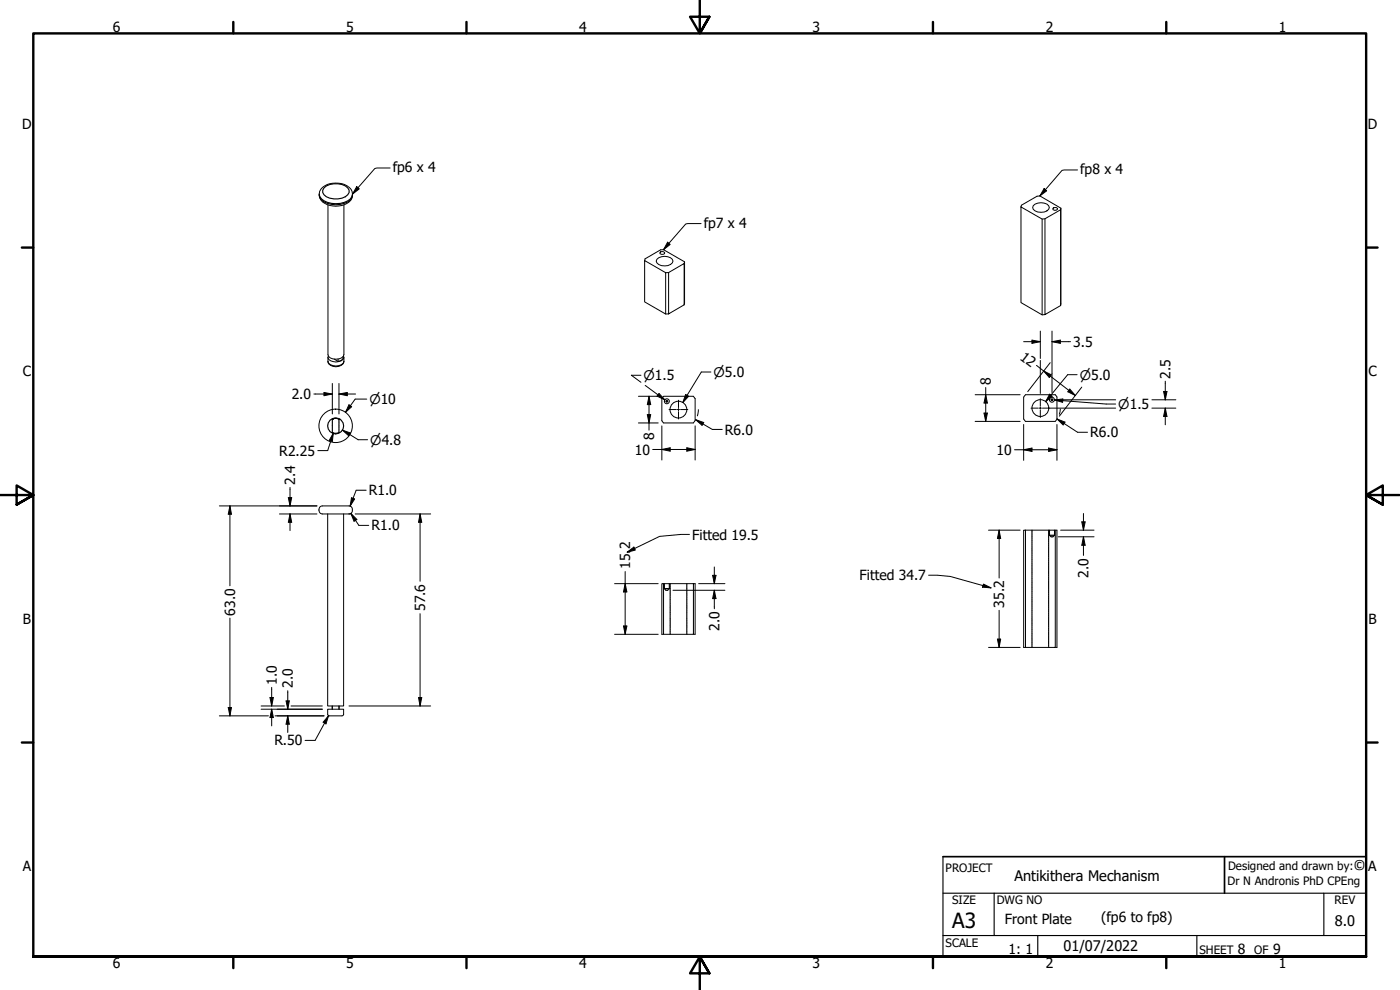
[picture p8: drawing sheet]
<svg xmlns="http://www.w3.org/2000/svg" width="420mm" height="297mm" viewBox="0 0 420 297" stroke-linecap="round" stroke-linejoin="round" font-family="sans-serif">
<defs><g id="words">
<text font-size="6.3" x="285.8" y="278.5">A3</text>
<g font-size="4.4">
<text x="406.2" y="261.1">©</text>
<text x="304.5" y="264.3">Antikithera Mechanism</text>
<text x="400.6" y="277.8">8.0</text>
<text x="319.2" y="285.4">01/07/2022</text>
</g>
<g font-size="4.2">
<text x="33.9" y="9.6">6</text>
<text x="103.8" y="9.6">5</text>
<text x="173.9" y="9.6">4</text>
<text x="243.8" y="9.6">3</text>
<text x="313.9" y="9.6">2</text>
<text x="383.8" y="9.6">1</text>
<text x="6.6" y="38.7">D</text>
<text x="410.5" y="38.7">D</text>
<text x="117.9" y="51.6">fp6 x 4</text>
<text x="324.1" y="52.2">fp8 x 4</text>
<text x="211.2" y="68.3">fp7 x 4</text>
<text x="305.9" y="107.6" transform="rotate(38 305.9 107.6)">12</text>
<text x="322.1" y="104">3.5</text>
<text x="6.8" y="112.9">C</text>
<text x="351.2" y="113.6" transform="rotate(-90 351.2 113.6)">2.5</text>
<text x="410.7" y="112.9">C</text>
<text x="87.5" y="119.7">2.0</text>
<text x="297.3" y="115.5" transform="rotate(-90 297.3 115.5)">8</text>
<text x="217.6" y="130.4">R6.0</text>
<text x="327.2" y="131.2">R6.0</text>
<text x="83.8" y="136.7">R2.25</text>
<text x="190.5" y="136.4">10</text>
<text x="196.3" y="132.2" transform="rotate(-90 196.3 132.2)">8</text>
<text x="299.1" y="136.5">10</text>
<text x="88.6" y="145.4" transform="rotate(-90 88.6 145.4)">2.4</text>
<text x="110.7" y="148.6">R1.0</text>
<text x="111.5" y="159.2">R1.0</text>
<text x="207.7" y="161.9">Fitted 19.5</text>
<text x="189.1" y="170.7" transform="rotate(-90 189.1 170.7)">15.2</text>
<text x="326.7" y="173.3" transform="rotate(-90 326.7 173.3)">2.0</text>
<text x="258" y="174.1">Fitted 34.7</text>
<text x="70.5" y="184.7" transform="rotate(-90 70.5 184.7)">63.0</text>
<text x="127.6" y="183.3" transform="rotate(-90 127.6 183.3)">57.6</text>
<text x="301.4" y="182.4" transform="rotate(-90 301.4 182.4)">35.2</text>
<text x="6.9" y="187.2">B</text>
<text x="215.9" y="189.3" transform="rotate(-90 215.9 189.3)">2.0</text>
<text x="410.7" y="187.2">B</text>
<text x="83.1" y="205.4" transform="rotate(-90 83.1 205.4)">1.0</text>
<text x="87.9" y="206.4" transform="rotate(-90 87.9 206.4)">2.0</text>
<text x="82.3" y="223.7">R.50</text>
<text x="6.8" y="261.4">A</text>
<text x="410.6" y="261.4">A</text>
<text x="301.6" y="277.4">Front Plate</text>
<text x="330.5" y="276.8">(fp6 to fp8)</text>
<text x="302.7" y="286.3">1: 1</text>
<text x="371.5" y="286.2">8</text>
<text x="382.1" y="286.2">9</text>
<text x="33.9" y="290.5">6</text>
<text x="103.8" y="290.5">5</text>
<text x="173.9" y="290.5">4</text>
<text x="243.8" y="290.5">3</text>
<text x="313.9" y="290.5">2</text>
<text x="383.8" y="290.5">1</text>
</g>
<g font-size="4">
<text x="214.1" y="113.1">⌀5.0</text>
<text x="324.1" y="113.9">⌀5.0</text>
<text x="193.1" y="114.1">⌀1.5</text>
<text x="110.9" y="121.2">⌀10</text>
<text x="335.6" y="122.7">⌀1.5</text>
<text x="111.1" y="133.4">⌀4.8</text>
</g>
<g font-size="3.5">
<text x="283.8" y="261.7">PROJECT</text>
<text x="368.6" y="261.1">Designed and drawn by:</text>
<text x="368.4" y="265.5">Dr N Andronis PhD CPEng</text>
<text x="285.8" y="271.3">SIZE</text>
<text x="299.1" y="271.3">DWG NO</text>
<text x="400.5" y="271.3">REV</text>
<text x="283.8" y="284">SCALE</text>
<text x="360" y="286.2">SHEET</text>
<text x="376.4" y="286.2">OF</text>
</g>
</g></defs>
<!-- layer: Visible (ANSI) -->
<g fill="none" stroke="#000" stroke-width=".3">
<path d="M96.8 56.2a6.7 6.7 0 0 1 8.5 .6 3.1 3.1 0 0 1-1.9 4.6 6.7 6.7 0 0 1-7.1-1.4 2.84 2.84 0 0 1 .5-3.8zM98.4 61.5v44.9a2.86 2.86 0 0 0 4.6 .5l.2-.5v-44.9M193.5 78.2l.1-.5 4.6-2.7 .9-.1 6.3 3.7-.1 12.9M193.5 78.2l6.3 3.6v12.4l-6.3-3.6zM197.1 77.8a3.4 3.4 0 0 1 4.7 0l.2 .5a2.98 2.98 0 0 1-4.9 .6l-.2-.6zM198.2 75.6h1l.3 .2-.1 .3a.94 .94 0 0 1-1.4-.2zM205.4 78.6l-.1 .5M306.4 62.1l6.4 3.6v28.8l-6.4-3.7zM306.4 62.1l.1-.5 4.7-2.7 .9-.1 6.3 3.7-.1 29.2M310.1 61.7a3.4 3.4 0 0 1 4.6 0l.2 .6a2.95 2.95 0 0 1-4.8 .5l-.2-.5zM313.6 65.6l4.7-2.7v28.8l-4.7 2.7zM313.6 65.6l-.8 .1"/>
<path d="M316.1 62.4l1-.1 .3 .3-.1 .3-.8 .2-.4-.2-.2-.3zM318.4 62.5l-.1 .4M200.7 81.8l4.6-2.7v12.4l-4.6 2.7zM200.7 81.8h-.9M200.7 94.2h-.9M313.6 94.4l-.8 .1M98.4 107.2v1.2a2.51 2.51 0 0 0 4 1.2l.7-.8 .1-1.6M98.5 106.8l-.1 .5a2.84 2.84 0 0 0 4.8 0l-.1-.5M100.3 107.8l1.2 .6M101.5 107.7v.7M103 107a1.38 1.38 0 0 1-1.5 1.4M208.1 118.9l.5 .7"/>
<path d="M208.1 118.9h-9l-.5 .7v6.6l.5 .7h9M208.6 119.6v6.6M307.8 118.4h8.9l.5 .8v6.5l-.5 .7h-8.9l-.6-.6v-6.7zM208.6 126.2l-.5 .7M95.7 152.8a1.17 1.17 0 0 0 1.1 1.4M96.7 151.8h8.1a.99 .99 0 0 1 .9 1M96.8 151.8a.99 .99 0 0 0-1 1M98.3 154.2v57.6h4.8v-57.6M105.7 152.8a1.11 1.11 0 0 1-.9 1.4h-8.1M307.8 159.1h8.9v35.2h-8.9zM307.8 159.1h-.6v35.2h.6M316.7 159.1h.5v35.2h-.5"/>
<path d="M199.1 175.1h9v15.2h-9zM199.1 175.1h-.5v15.2h.5M208.1 175.1h.5v15.2h-.5M98.3 214.3v-1.5h4.8v1.5M98.3 214.3l.5 .5h3.8l.5-.5M99.7 211.8v1M101.7 211.8v1"/>
<circle cx="315.7" cy="119.9" r=".23"/>
<circle cx="315.7" cy="119.9" r=".74"/>
<circle cx="100.7" cy="127.8" r="5"/>
<circle cx="200.1" cy="120.4" r=".23"/>
<circle cx="200.1" cy="120.4" r=".74"/>
<circle cx="203.6" cy="122.9" r="2.52"/>
<circle cx="312.2" cy="122.4" r="2.52"/>
</g>
<!-- layer: Hidden (ANSI) -->
<g fill="#000">
<circle cx="99.7" cy="125.8" r=".17"/>
<circle cx="101.7" cy="125.8" r=".17"/>
<circle cx="101.8" cy="125.8" r=".17"/>
</g>
<g fill="none" stroke="#000" stroke-width=".34">
<path d="M98.3 127.8l.1 .5M98.4 127.3l-.1 .4M98.5 128.4l.1 .4M98.6 126.7l-.1 .5M98.7 128.9l.2 .4M98.9 126.3l-.2 .3M99 129.4l.4 .3M99.4 125.9l-.4 .3M99.4 129.7l.4 .3M99.7 126.1v.5M99.7 126.7v.5M99.7 127.3v.4"/>
<path d="M99.7 127.8v.5M99.7 128.4v.5M99.7 129v.4M99.7 129.6l.2 .3M99.8 125.6l-.4 .2M99.9 125.7l-.2 .3M99.9 130l.5 .1M100 129.9l.4 .1M100.4 125.5l-.4 .2M100.4 125.5h-.5M100.5 125.4h.5M100.5 125.5h.5"/>
<path d="M100.5 130.2h.5M100.5 130h.4M101 125.5l.5 .2M101.1 125.5h.4M101.4 129.9l-.4 .1M101.5 130l-.4 .1M101.6 125.7l.1 .3M101.6 125.6l.4 .2M101.7 126.1v.5M101.7 126.7v.5M101.7 127.3v.4M101.7 127.8v.5"/>
<path d="M101.7 128.4v.5M101.7 129v.4M101.7 129.6l-.2 .3M102 129.7l-.4 .3M102.1 125.9l.4 .3M102.5 129.4l-.4 .3M102.5 126.3l.3 .3M102.8 128.9l-.3 .4M102.9 126.7l.1 .5M103 128.4l-.1 .4M103 127.3l.1 .4M103.1 127.8l-.1 .5"/>
<path d="M309.7 159.1v.2M309.7 159.4v.5M314.7 159.1v.2M314.7 159.4v.5M315 159.1v.2M315 159.4v.4M315 159.9v.4M316.5 159.1v.2M316.5 159.4v.4M316.5 159.9v.4M199.4 176.6h.2M199.4 176.6l.2 .2"/>
<path d="M199.4 175.1v.2M199.4 175.4v.4M199.4 175.9v.4M199.4 176.4v.2M199.7 176.9l.3 .2M199.7 176.6h.4M200.2 176.6h.4M200.6 176.9l-.4 .2M200.7 176.6h.2M200.9 176.6l-.2 .2M200.9 175.1v.2M200.9 175.4v.4"/>
<path d="M200.9 175.9v.4M200.9 176.4v.2M201.1 175.1v.2M201.1 175.5v.4M201.1 176v.5M201.1 176.6v.4M201.1 177.2v.4M201.1 177.7v.5M201.1 178.3v.4M201.1 178.8v.5M201.1 179.4v.5M201.1 179.9v.5"/>
<path d="M206.1 175.1v.2M206.1 175.5v.4M206.1 176v.5M206.1 176.6v.4M206.1 177.2v.4M206.1 177.7v.5M206.1 178.3v.4M206.1 178.8v.5M206.1 179.4v.5M206.1 179.9v.5M309.7 160v.4M309.7 160.6v.4"/>
<path d="M309.7 161.1v.5M309.7 161.7v.5M309.7 162.2v.5M309.7 162.8v.5M309.7 163.4v.5M309.7 164v.4M309.7 164.5v.5M309.7 165.1v.5M309.7 165.7v.4M309.7 166.2v.5M309.7 166.8v.4M309.7 167.4v.4"/>
<path d="M309.7 167.9v.5M309.7 168.5v.4M309.7 169.1v.4M309.7 169.7v.4M309.7 170.2v.5M309.7 170.8v.4M309.7 171.4v.4M309.7 171.9v.5M309.7 172.5v.4M309.7 173v.5M309.7 173.6v.5M309.7 174.2v.5"/>
<path d="M309.7 174.7v.5M309.7 175.3v.5M309.7 175.9v.4M309.7 176.4v.5M309.7 177v.5M309.7 177.6v.4M309.7 178.2v.4M309.7 178.7v.5M309.7 179.3v.4M309.7 179.9v.4M314.7 160v.4M314.7 160.6v.4"/>
<path d="M314.7 161.1v.5M314.7 161.7v.5M314.7 162.2v.5M314.7 162.8v.5M314.7 163.4v.5M314.7 164v.4M314.7 164.5v.5M314.7 165.1v.5M314.7 165.7v.4M314.7 166.2v.5M314.7 166.8v.4M314.7 167.4v.4"/>
<path d="M314.7 167.9v.5M314.7 168.5v.4M314.7 169.1v.4M314.7 169.7v.4M314.7 170.2v.5M314.7 170.8v.4M314.7 171.4v.4M314.7 171.9v.5M314.7 172.5v.4M314.7 173v.5M314.7 173.6v.5M314.7 174.2v.5"/>
<path d="M314.7 174.7v.5M314.7 175.3v.5M314.7 175.9v.4M314.7 176.4v.5M314.7 177v.5M314.7 177.6v.4M314.7 178.2v.4M314.7 178.7v.5M314.7 179.3v.4M314.7 179.9v.4M315 160.6h.2M315 160.6l.2 .2"/>
<path d="M315 160.4v.2M315.3 160.9l.3 .2M315.3 160.6h.4M315.8 160.6h.4M316.2 160.9l-.4 .2M316.3 160.6h.2M316.5 160.6l-.2 .2M316.5 160.4v.2M201.1 180.5v.5M201.1 181.1v.4M201.1 181.6v.5M201.1 182.2v.5"/>
<path d="M201.1 182.8v.4M201.1 183.3v.5M201.1 183.9v.4M201.1 184.5v.4M201.1 185v.5M201.1 185.6v.4M201.1 186.1v.5M201.1 186.7v.4M201.1 187.3v.4M201.1 187.8v.5M201.1 188.4v.4M201.1 189v.4"/>
<path d="M201.1 189.5v.5M201.1 190.1v.2M206.1 180.5v.5M206.1 181.1v.4M206.1 181.6v.5M206.1 182.2v.5M206.1 182.8v.4M206.1 183.3v.5M206.1 183.9v.4M206.1 184.5v.4M206.1 185v.5M206.1 185.6v.4"/>
<path d="M206.1 186.1v.5M206.1 186.7v.4M206.1 187.3v.4M206.1 187.8v.5M206.1 188.4v.4M206.1 189v.4M206.1 189.5v.5M206.1 190.1v.2M309.7 180.4v.5M309.7 181v.4M309.7 181.6v.4M309.7 182.1v.5"/>
<path d="M309.7 182.7v.5M309.7 183.2v.5M309.7 183.8v.5M309.7 184.4v.5M309.7 185v.4M309.7 185.5v.5M309.7 186.1v.4M309.7 186.7v.4M309.7 187.2v.5M309.7 187.8v.4M309.7 188.4v.4M309.7 188.9v.5"/>
<path d="M309.7 189.5v.5M309.7 190.1v.4M309.7 190.7v.4M309.7 191.2v.5M309.7 191.8v.4M309.7 192.3v.5M309.7 192.9v.5M309.7 193.5v.4M309.7 194v.3M314.7 180.4v.5M314.7 181v.4M314.7 181.6v.4"/>
<path d="M314.7 182.1v.5M314.7 182.7v.5M314.7 183.2v.5M314.7 183.8v.5M314.7 184.4v.5M314.7 185v.4M314.7 185.5v.5M314.7 186.1v.4M314.7 186.7v.4M314.7 187.2v.5M314.7 187.8v.4M314.7 188.4v.4"/>
<path d="M314.7 188.9v.5M314.7 189.5v.5M314.7 190.1v.4M314.7 190.7v.4M314.7 191.2v.5M314.7 191.8v.4M314.7 192.3v.5M314.7 192.9v.5M314.7 193.5v.4M314.7 194v.3"/>
</g>
<!-- layer: Visible Narrow (ANSI) -->
<path d="M95.8 58.5a2.99 2.99 0 0 0 2.5 2.5 7.4 7.4 0 0 0 6.9-1l.6-1.5M95.8 58.2a4.5 4.5 0 0 0 5 2.9 4.4 4.4 0 0 0 5-2.9M97.2 56.4a5.7 5.7 0 0 1 7.2 0l.4 .7a2.38 2.38 0 0 1-2.2 2.4 4.8 4.8 0 0 1-5.7-1.7v-.7zM98.4 108.4a2.86 2.86 0 0 0 4.6 .6l.2-.6" fill="none" stroke="#000" stroke-width=".34"/>
<!-- layer: Border (ANSI) -->
<g fill="none" stroke="#000" stroke-width=".72">
<path d="M70 6.6v3.4M140 6.6v3.4M210 0v10l-2.9-5h5.8l-2.9 5 2.9-5M280 6.6v3.4M350 6.6v3.4M6.6 74.3h3.4M410 74.3h3.4M0 148.5h10l-5-2.8v5.7l5-2.9-5 2.9M420 148.5h-10l5-2.8v5.7l-5-2.9 5 2.9M6.6 222.8h3.4M410 222.8h3.4M10 287v-277h400v277h-400h400"/>
<path d="M70 287v3.5M140 287v3.5M212.9 292l-2.9-5 2.9 5h-5.8l2.9-5v10M280 287v3.5M350 287v3.5"/>
</g>
<!-- layer: Title (ANSI) -->
<path d="M283 257h127v30h-127M367.5 257v11" fill="none" stroke="#000" stroke-width=".51"/>
<path d="M283 257v30M283 268h127M298.4 268v12.7M397.3 268v12.7M283 280.7h127M311.4 280.7v6.3M359.2 280.7v6.3" fill="none" stroke="#000" stroke-width=".34"/>
<!-- layer: Center Mark (ANSI) -->
<g fill="none" stroke="#000" stroke-width=".3">
<path d="M312.2 119.6v2.2M315.4 120h.6M315.7 119.6v.7M199.8 120.4h.6M200.1 120.1v.6M200.8 122.9h2.2M203.3 122.9h.6M203.6 120.1v2.2M203.6 122.6v.6M203.6 123.5v2.2M204.3 122.9h2.1M309.4 122.5h2.2"/>
<path d="M311.9 122.5h.6M312.2 122.1v.7M312.2 123v2.3M312.8 122.5h2.2"/>
</g>
<!-- layer: Dimension (ANSI) -->
<g fill="none" stroke="#000" stroke-width=".3">
<path d="M312.2 99.3v8.3M315.7 99.3v18.5M94.2 118.2h5.5M97.2 117.8l2.5 .4-2.5 .5zM99.7 115v9.2M101.7 118.2h5M101.7 118.2l2.5-.4v.9zM101.7 115v9.2M110.1 119.7h-3.5l-2.9 4M191.6 118.9h5.7M192.4 112.6h-2.9l2.9 2.1M193.6 115.6l5.9 4.4"/>
<path d="M194.8 118.9v10.2M194.8 118.9l.5 2.5h-1zM197.8 118.1l1.7 1.9-2.3-1.1zM205.8 118.3l.9 .6-1.8 1.9zM213.4 111.6h-2.9l-5.6 9.2M292.7 118.4h13.5M295.8 116.3v10.1M295.8 118.4l.5 2.5h-1zM307.2 102.5h5M309.7 102.1l2.5 .4-2.5 .5zM311.1 109.6l2.1 1.7M312.2 108.1v10"/>
<path d="M313.2 111.3l9.5 7.3M313.2 111.3l2.3 1.2-.6 .8zM315 118.3l.8 .6-2 1.6zM315.2 108.8l-6.8 8.7M315.7 102.5h5.6M315.7 102.5l2.5-.4v.9zM318.9 120h15.9M321.1 116.7l1.6 1.9-2.2-1.1zM323.3 112.4h-2.9l-6.6 8.1M324.7 116.1l-6.8 8.8M345.7 120h7.2M349.2 117.5h1l-.5 2.5z"/>
<path d="M349.7 114.4v5.6M100 129.9l-1.7 5.3h-2.9M100 129.9l-.3 2.5-.9-.2zM102.8 129.1l4.7 2.8h2.8M102.8 129.1l2.4 .8-.6 .9zM104.7 121.4l.8 .6-1.8 1.7zM191.6 126.9h5.9M194.3 124.4h1l-.5 2.5zM195.9 134.9h12.7M198.6 134.9l2.5-.5v1zM198.6 127.8v10.2M206.1 134.4l2.5 .5-2.5 .5z"/>
<path d="M208.6 127.8v10.2M208.8 125.9l5 2.9h2.9M208.8 125.9l2.4 .9-.5 .8zM209.6 122.9l-.3 1.9M292.7 126.4h13.5M295.3 123.9h1l-.5 2.5zM304.5 134.9h12.7M307.2 134.9l2.5-.5v1.1zM307.2 127.4v10.7M314.7 134.4l2.5 .5-2.5 .6zM315 122.5h19.8M316.5 120l15.5 1.2h2.8"/>
<path d="M316.5 120l2.5-.3-.1 1zM317.2 127.4v10.7M317.2 125.7l6.2 4h3M317.2 125.7l2.4 .9-.5 .9zM318.2 122.7l-.3 1.6M345.7 122.5h7.2M349.7 122.5v5M349.7 122.5l.5 2.5h-1zM65.8 151.8h29.3M69 151.8v24M69 151.8l.5 2.5h-1zM83.9 154.2h11.2"/>
<path d="M86.5 149.3h1l-.5 2.5zM87 154.2l.5 2.5h-1zM87 146.2v5.6M87 154.2v5M104.7 154.2h.5M105.3 154l2.4 3.6h3M105.3 154l1.8 1.9-.8 .5zM105.5 149.3l.9 .4-1.3 2.2zM106.6 154.2h22.6M109.9 147.1h-3l-1.8 4.8M126.1 154.2v20.2M126.1 154.2l.5 2.5h-1z"/>
<path d="M296.7 159.1h9.5M299.8 159.1v14.3M299.8 159.1l.5 2.5h-1zM318.3 159.1h10M324.7 156.6h1l-.5 2.5zM325.2 154.1v5M184.4 175.1h13.1M187.6 171.5v18.8M187.6 175.1l.5 2.5h-1zM202 177.1h15.6M209.7 175.1h7.9M213.9 172.6h1l-.5 2.5z"/>
<path d="M214.4 170.1v5M214.4 177.1v5.6M214.4 177.1l.5 2.5h-1zM317.6 161.1h10.7M325.2 161.1v5.6M325.2 161.1l.5 2.5h-1zM69 185.4v29.4M126.1 184.1v27.7M184.4 190.3h13.1M187.1 187.8h1l-.5 2.5zM296.7 194.3h9.5M299.3 191.8h1l-.5 2.5z"/>
<path d="M299.8 183.1v11.2M65.8 214.8h14.8M68.5 212.3h1l-.5 2.5zM78.4 211.8h6.9M78.4 212.8h18.3M81 209.3h1l-.5 2.5zM81.5 206.2v5.6M81.5 212.8v5M81.5 212.8l.5 2.5h-1zM82.5 214.8h14.7M85.9 210.3h.9l-.4 2.5zM86.4 207.2v5.6"/>
<path d="M86.4 214.8v5M86.4 214.8l.4 2.5h-.9zM87.3 211.8h9.4M98.6 214.7l-4 7.5h-3M98.6 214.7l-.8 2.5-.8-.5zM104.7 211.8h24.5M125.6 209.3h1l-.5 2.5z"/>
</g>
<g fill="#000">
<path d="M97.2 117.8l2.5 .4-2.5 .5z" fill-rule="evenodd"/>
<path d="M101.7 118.2l2.5-.4v.9z" fill-rule="evenodd"/>
<path d="M197.8 118.1l1.7 1.9-2.3-1.1z" fill-rule="evenodd"/>
<path d="M205.8 118.3l.9 .6-1.8 1.9z" fill-rule="evenodd"/>
<path d="M309.7 102.1l2.5 .4-2.5 .5z" fill-rule="evenodd"/>
<path d="M315 118.3l.8 .6-2 1.6z" fill-rule="evenodd"/>
<path d="M313.2 111.3l2.3 1.2-.6 .8z" fill-rule="evenodd"/>
<path d="M315.7 102.5l2.5-.4v.9z" fill-rule="evenodd"/>
<path d="M316.5 120l2.5-.3-.1 1z" fill-rule="evenodd"/>
<path d="M321.1 116.7l1.6 1.9-2.2-1.1z" fill-rule="evenodd"/>
<path d="M349.2 117.5h1l-.5 2.5z" fill-rule="evenodd"/>
<path d="M100 129.9l-.3 2.5-.9-.2z" fill-rule="evenodd"/>
<path d="M104.7 121.4l.8 .6-1.8 1.7z" fill-rule="evenodd"/>
<path d="M102.8 129.1l2.4 .8-.6 .9z" fill-rule="evenodd"/>
<path d="M194.3 124.4h1l-.5 2.5z" fill-rule="evenodd"/>
<path d="M194.8 118.9l.5 2.5h-1z" fill-rule="evenodd"/>
<path d="M198.6 134.9l2.5-.5v1z" fill-rule="evenodd"/>
<path d="M206.1 134.4l2.5 .5-2.5 .5z" fill-rule="evenodd"/>
<path d="M208.8 125.9l2.4 .9-.5 .8z" fill-rule="evenodd"/>
<path d="M295.3 123.9h1l-.5 2.5z" fill-rule="evenodd"/>
<path d="M295.8 118.4l.5 2.5h-1z" fill-rule="evenodd"/>
<path d="M307.2 134.9l2.5-.5v1.1z" fill-rule="evenodd"/>
<path d="M314.7 134.4l2.5 .5-2.5 .6z" fill-rule="evenodd"/>
<path d="M317.2 125.7l2.4 .9-.5 .9z" fill-rule="evenodd"/>
<path d="M349.7 122.5l.5 2.5h-1z" fill-rule="evenodd"/>
<path d="M69 151.8l.5 2.5h-1z" fill-rule="evenodd"/>
<path d="M86.5 149.3h1l-.5 2.5z" fill-rule="evenodd"/>
<path d="M87 154.2l.5 2.5h-1z" fill-rule="evenodd"/>
<path d="M105.5 149.3l.9 .4-1.3 2.2z" fill-rule="evenodd"/>
<path d="M105.3 154l1.8 1.9-.8 .5z" fill-rule="evenodd"/>
<path d="M126.1 154.2l.5 2.5h-1z" fill-rule="evenodd"/>
<path d="M324.7 156.6h1l-.5 2.5z" fill-rule="evenodd"/>
<path d="M187.6 175.1l.5 2.5h-1z" fill-rule="evenodd"/>
<path d="M213.9 172.6h1l-.5 2.5z" fill-rule="evenodd"/>
<path d="M214.4 177.1l.5 2.5h-1z" fill-rule="evenodd"/>
<path d="M299.8 159.1l.5 2.5h-1z" fill-rule="evenodd"/>
<path d="M325.2 161.1l.5 2.5h-1z" fill-rule="evenodd"/>
<path d="M187.1 187.8h1l-.5 2.5z" fill-rule="evenodd"/>
<path d="M299.3 191.8h1l-.5 2.5z" fill-rule="evenodd"/>
<path d="M68.5 212.3h1l-.5 2.5z" fill-rule="evenodd"/>
<path d="M81 209.3h1l-.5 2.5z" fill-rule="evenodd"/>
<path d="M81.5 212.8l.5 2.5h-1z" fill-rule="evenodd"/>
<path d="M85.9 210.3h.9l-.4 2.5z" fill-rule="evenodd"/>
<path d="M86.4 214.8l.4 2.5h-.9z" fill-rule="evenodd"/>
<path d="M98.6 214.7l-.8 2.5-.8-.5z" fill-rule="evenodd"/>
<path d="M125.6 209.3h1l-.5 2.5z" fill-rule="evenodd"/>
</g>
<!-- layer: Symbol (ANSI) -->
<path d="M107.1 56l.7 .7-2 1.5zM117.1 50.4l-4.6 .2-6.7 7.6M313.4 56.6l.7 .7-2 1.5zM323.4 51l-4.7 .1-6.6 7.7M200.4 72.7l.7 .6-2 1.6zM210.4 67.1l-4.6 .1-6.7 7.7M188.2 165.7l2-1.5 .5 .8zM206.9 160.3h-2.5l-6.4 .6-9.8 4.8M278.7 172.6l6.5 .4 12.2 3.4M295.1 175.2l2.3 1.2-2.5-.2z" fill="none" stroke="#000" stroke-width=".3"/>
<g fill="#000">
<path d="M107.1 56l.7 .7-2 1.5z" fill-rule="evenodd"/>
<path d="M313.4 56.6l.7 .7-2 1.5z" fill-rule="evenodd"/>
<path d="M200.4 72.7l.7 .6-2 1.6z" fill-rule="evenodd"/>
<path d="M188.2 165.7l2-1.5 .5 .8z" fill-rule="evenodd"/>
<path d="M295.1 175.2l2.3 1.2-2.5-.2z" fill-rule="evenodd"/>
</g>
<use href="#words"/>
</svg>
